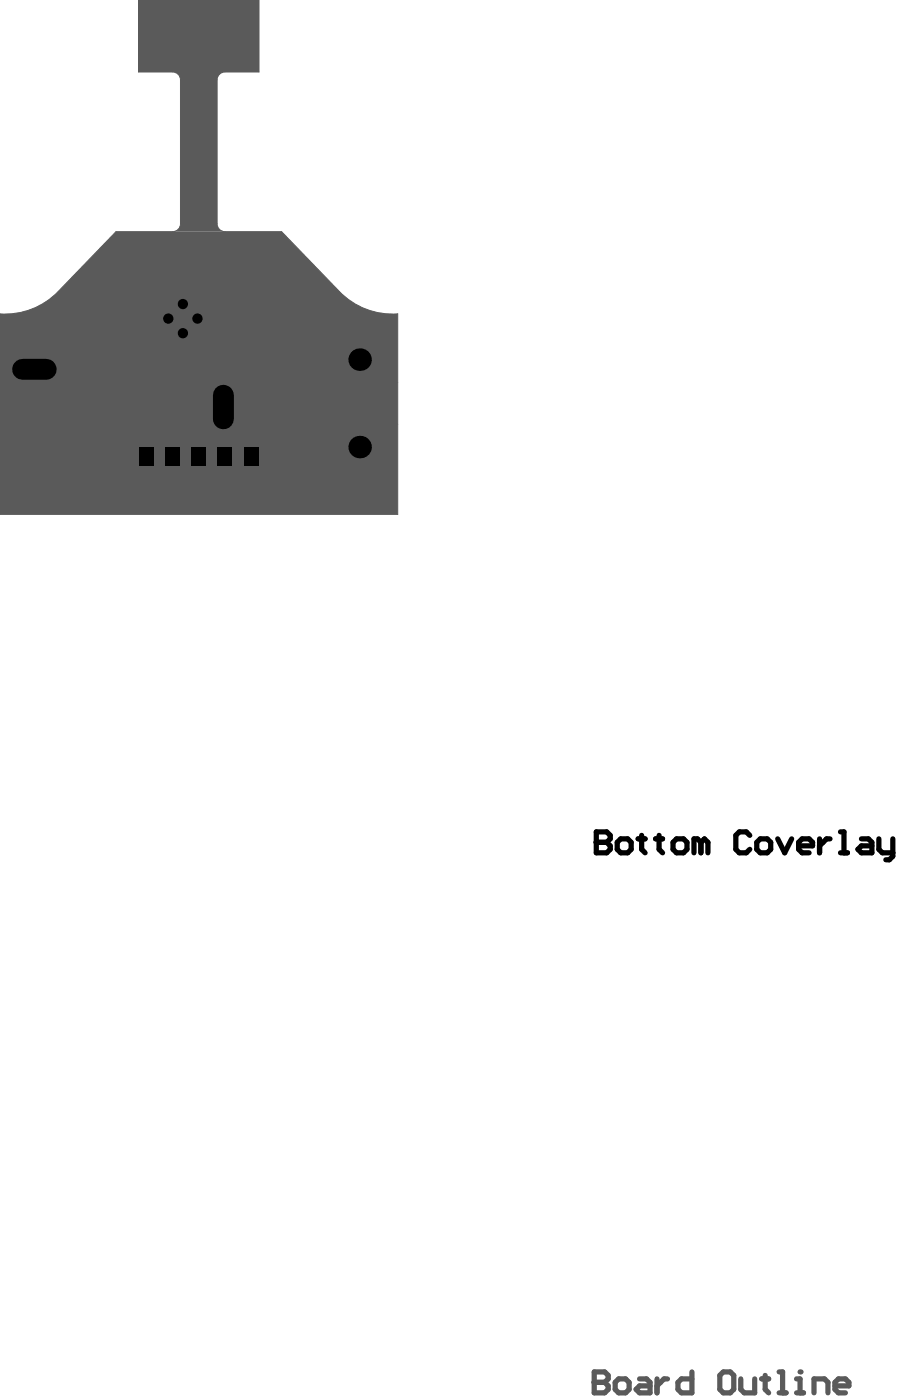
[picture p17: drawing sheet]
<svg xmlns="http://www.w3.org/2000/svg" width="145mm" height="226mm" viewBox="0 0 145 226" stroke-linecap="round" stroke-linejoin="round" font-family="sans-serif">
<path d="M22.4 0h19.4v11.6h-19.4z" fill="#5a5a5a"/>
<path d="M27.9 11.6h-5.5v-11.6h19.4v11.6h-5.5M29.1 12.9v23.3M35.1 12.9v23.3M27.9 37.4h-9.2l-9.3 9.7M36.3 37.4h9.2l9.3 9.7M0 50.7v32.4h64.2v-32.4" fill="none" stroke="#5a5a5a" stroke-width=".16"/>
<path d="M96 221.6v3.4h1.7l.5-.6v-.6l-.5-.5h-1.7" fill="none" stroke="#5a5a5a" stroke-width=".84"/>
<circle cx="96" cy="223.3" r=".42" fill="#5a5a5a"/>
<g fill="none" stroke="#5a5a5a" stroke-width=".84">
<path d="M96 221.6h1.7l.5 .6v.5l-.5 .6h-1.7M99.9 222.7h1.1l.6 .6v1.1l-.6 .6h-1.1l-.6-.6v-1.1zM103.3 222.7h1.1l.6 .6v1.7h-1.7l-.6-.6 .6-.6h1.7M106.1 222.7v2.3M107.8 222.7h-.6l-1.1 1.1M111.7 221.6v3.4h-1.7l-.5-.6v-1.1l.5-.6h1.7M116.2 222.2l.6-.6h1.1l.6 .6v2.2l-.6 .6h-1.1l-.6-.6zM119.6 222.7v1.7l.6 .6h1.7v-2.3M123 222.7h1.1M123.6 222.2v2.2l.5 .6M125.8 221.6h.6v3.4M125.8 225h1.2"/>
<path d="M128.6 225h1.2M128.6 222.7h.6v2.3"/>
</g>
<circle cx="129.2" cy="221.6" r=".42" fill="#5a5a5a"/>
<path d="M131.5 225v-2.3h1.6l.6 .6v1.7M134.8 223.8h2.3v-.5l-.6-.6h-1.1l-.6 .6v1.1l.6 .6h1.1" fill="none" stroke="#5a5a5a" stroke-width=".84"/>
<path d="M27.9 11.6a1.27 1.27 0 0 1 1.2 1.3M36.3 11.6a1.27 1.27 0 0 0-1.2 1.3M29.1 36.2a1.27 1.27 0 0 1-1.2 1.2M35.1 36.2a1.27 1.27 0 0 0 1.2 1.2M9.4 47.1a11.9 11.9 0 0 1-9.4 3.6M54.8 47.1a11.9 11.9 0 0 0 9.4 3.6" fill="none" stroke="#5a5a5a" stroke-width=".16"/>
<g fill="#5a5a5a">
<path d="M27.9 11.6h8.4a1.27 1.27 0 0 0-1.2 1.3v23.3a1.27 1.27 0 0 0 1.2 1.2h-8.4a1.27 1.27 0 0 0 1.2-1.2v-23.3a1.27 1.27 0 0 0-1.2-1.3z"/>
<path d="M0 50.7a11.9 11.9 0 0 0 9.4-3.6l9.3-9.7h26.8l9.3 9.7a11.9 11.9 0 0 0 9.4 3.6v32.4h-64.2z"/>
</g>
<g fill="none" stroke="#000" stroke-width=".84">
<path d="M96.3 134.4h1.7l.6 .5v.6l-.6 .6 .6 .5v.6l-.6 .5h-1.7zM96.3 136.1h1.7M99.7 136.1l.5-.6h1.2l.5 .6v1.1l-.5 .5h-1.2l-.5-.5zM103.1 135.5h1.1M103.6 134.9v2.3l.6 .5M105.9 135.5h1.1M106.4 134.9v2.3l.6 .5M108.7 136.1l.6-.6h1.1l.5 .6v1.1l-.5 .5h-1.1l-.6-.5zM113.2 136.1l-.6-.6h-.5v2.2M113.2 136.1v1.6M113.2 136.1l.6-.6 .5 .6v1.6M121.1 134.9l-.6-.5h-1.1l-.6 .5v2.3l.6 .5h1.1l.6-.5"/>
<path d="M122.2 136.1l.6-.6h1.1l.6 .6v1.1l-.6 .5h-1.1l-.6-.5zM125.6 135.5l1.1 2.2 1.1-2.2M129 136.6h2.2v-.5l-.5-.6h-1.2l-.5 .6v1.1l.5 .5h1.2M132.4 135.5v2.2M134 135.5h-.5l-1.1 1.1M135.7 137.7h1.2M135.7 134.4h.6v3.3M139.1 135.5h1.1l.6 .6v1.6h-1.7l-.5-.5 .5-.6h1.7M141.9 135.5v1.7l.6 .5h1.7M144.2 135.5v2.8l-.6 .6h-.5"/>
</g>
<g fill="#000">
<circle cx="27.2" cy="51.5" r=".83"/>
<circle cx="29.5" cy="49.1" r=".83"/>
<circle cx="29.5" cy="53.8" r=".83"/>
<circle cx="31.9" cy="51.5" r=".83"/>
<circle cx="58.1" cy="58.1" r="1.82"/>
<circle cx="58.1" cy="72.2" r="1.82"/>
<circle cx="96.3" cy="136.1" r=".42"/>
</g>
<path d="M3.7 59.7h3.8M36.1 63.8v3.9" fill="none" stroke="#000" stroke-width="3.4"/>
<g fill="#000">
<path d="M22.5 72.2h2.3v3h-2.3z" fill-rule="evenodd"/>
<path d="M26.7 72.2h2.3v3h-2.3z" fill-rule="evenodd"/>
<path d="M30.9 72.2h2.4v3h-2.4z" fill-rule="evenodd"/>
<path d="M35.2 72.2h2.3v3h-2.3z" fill-rule="evenodd"/>
<path d="M39.4 72.2h2.3v3h-2.3z" fill-rule="evenodd"/>
</g>
</svg>
